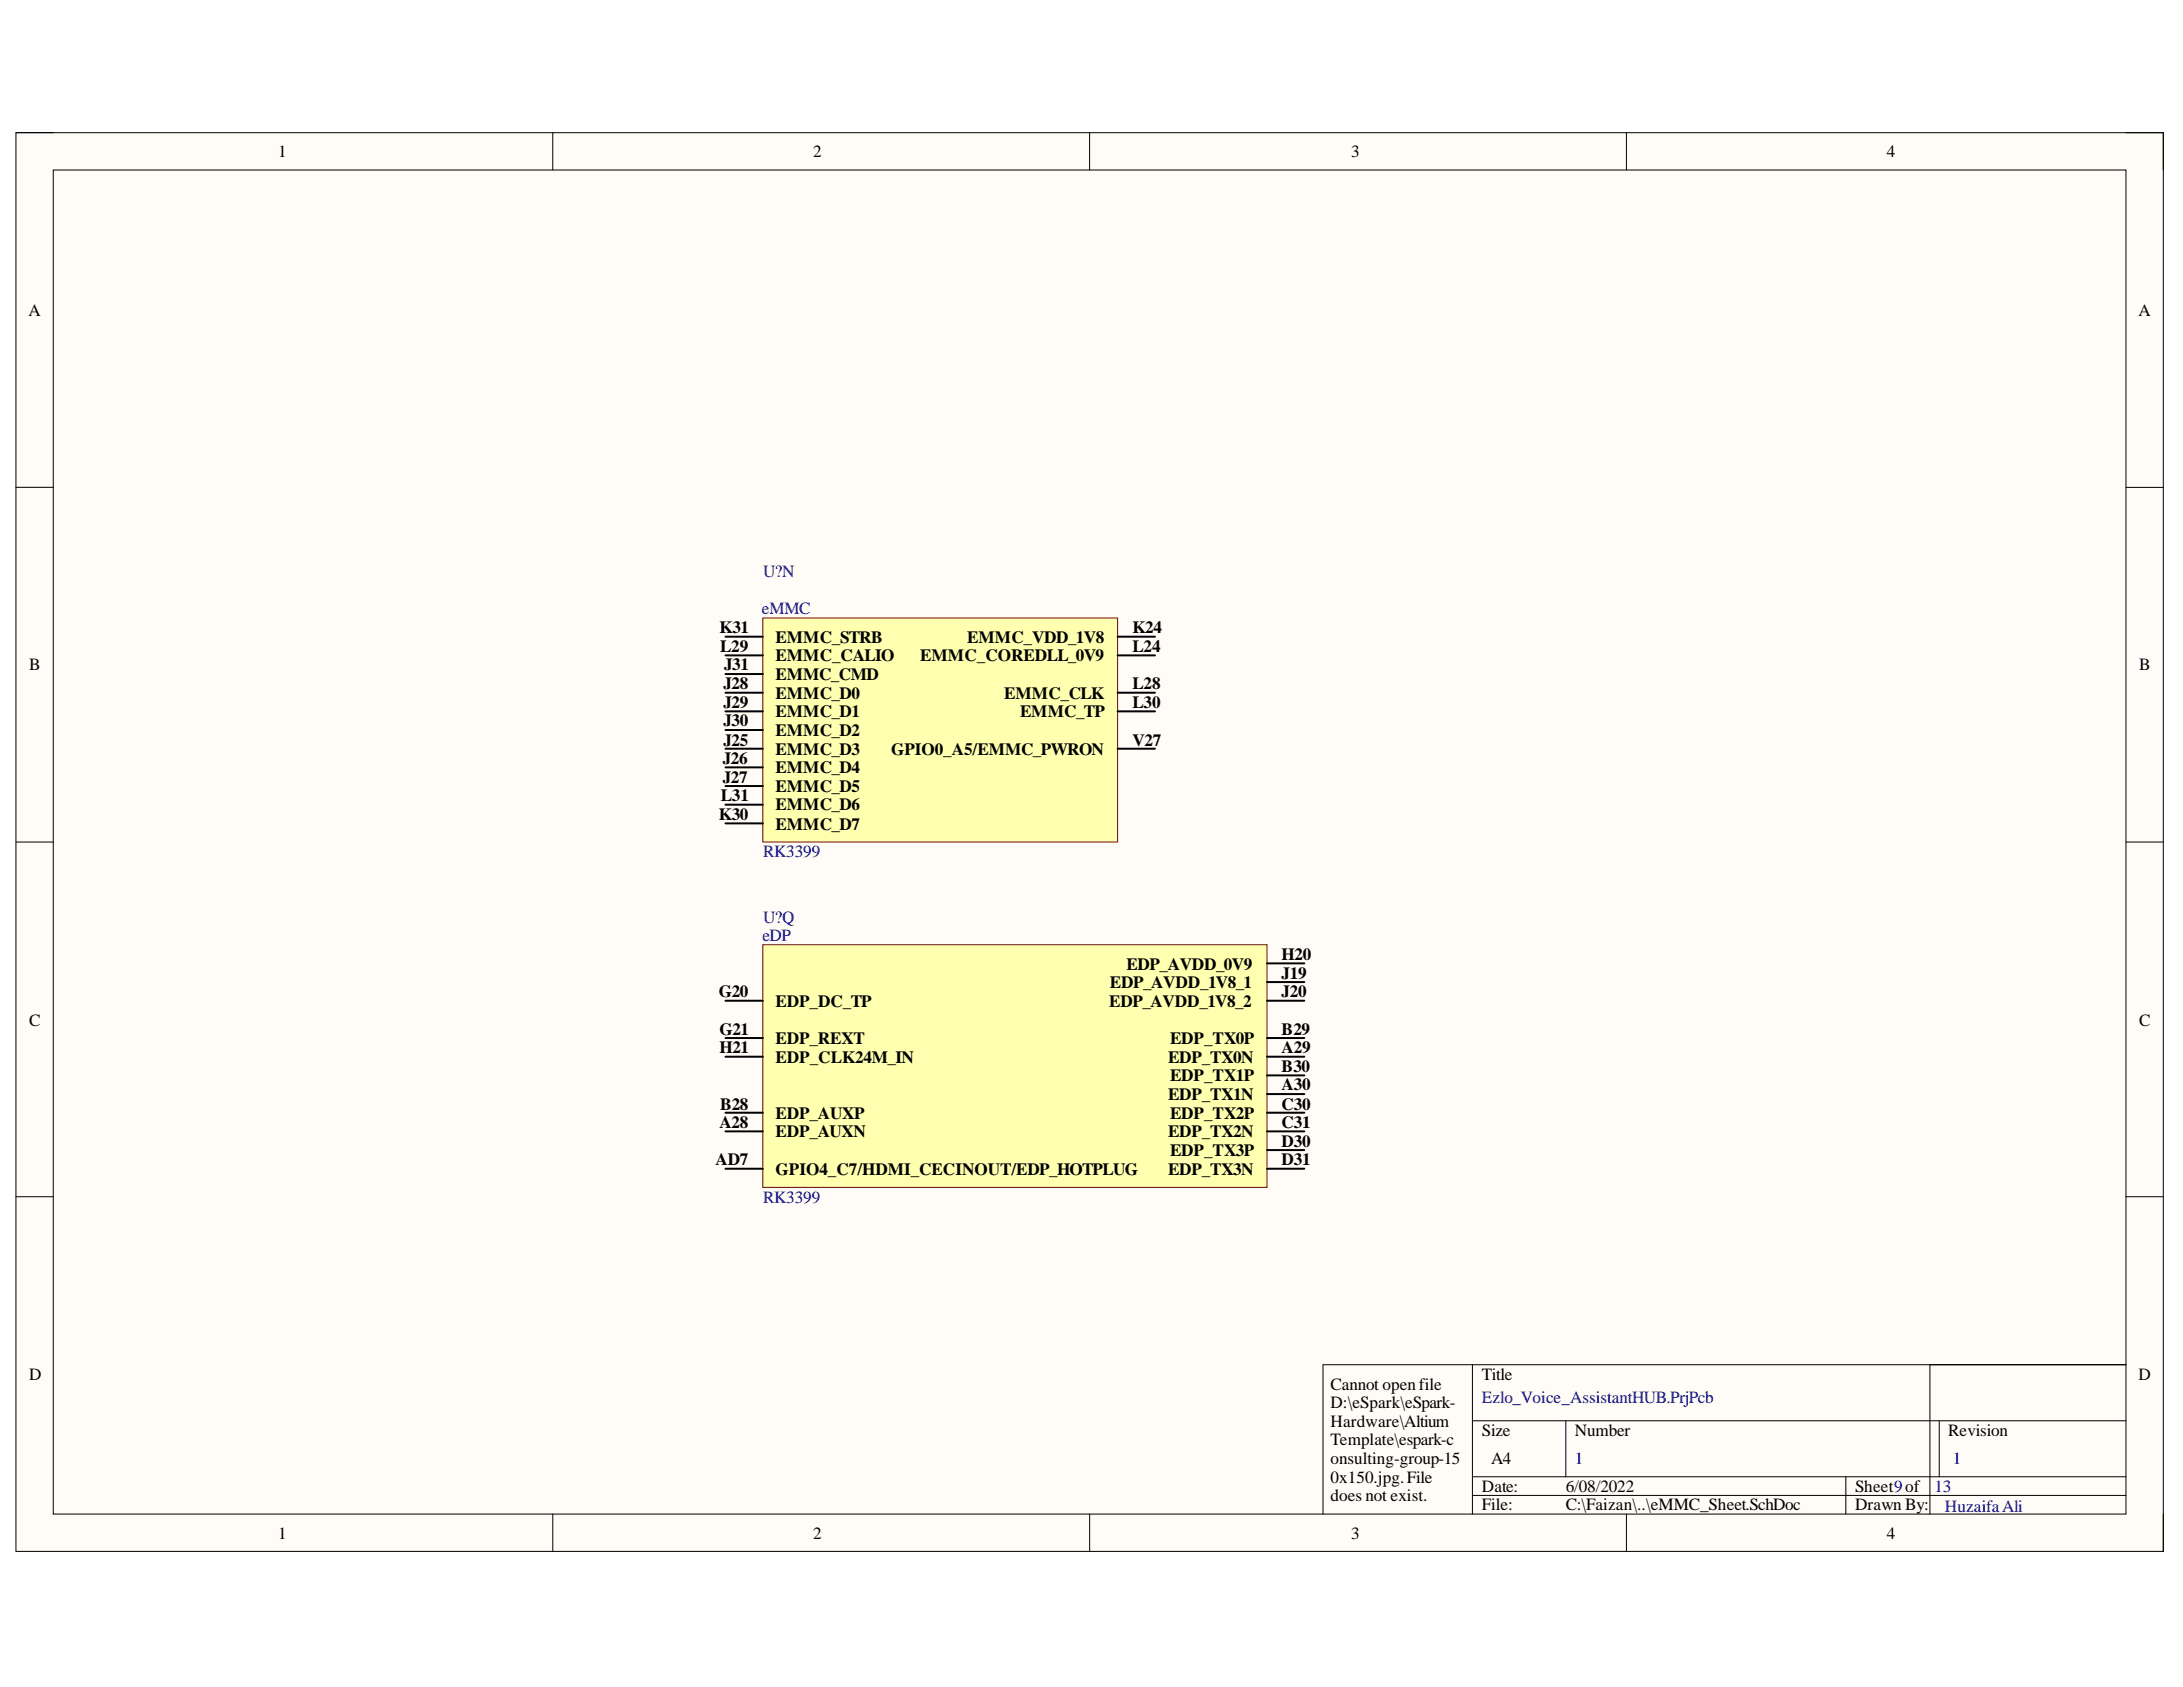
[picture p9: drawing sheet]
<svg xmlns="http://www.w3.org/2000/svg" width="279mm" height="216mm" viewBox="0 0 279 216" stroke-linecap="round" stroke-linejoin="round" font-family="sans-serif">
<defs><g id="words">
<g font-size="2.2">
<text x="35.6" y="20.1">1</text>
<text x="104.1" y="20.1">2</text>
<text x="172.9" y="20.1">3</text>
<text x="241.5" y="20.1">4</text>
<text x="3.6" y="40.4">A</text>
<text x="273.7" y="40.4">A</text>
<text x="92.1" y="81.1">K31</text>
<text x="92.2" y="83.4">L29</text>
<text x="99.3" y="82.2">EMMC_STRB</text>
<text x="123.8" y="82.2">EMMC_VDD_1V8</text>
<text x="144.9" y="81.1">K24</text>
<text x="144.9" y="83.4">L24</text>
<text x="3.7" y="85.8">B</text>
<text x="92.6" y="88.2">J28</text>
<text x="92.7" y="85.8">J31</text>
<text x="99.3" y="84.6">EMMC_CALIO</text>
<text x="99.3" y="87.1">EMMC_CMD</text>
<text x="99.3" y="89.4">EMMC_D0</text>
<text x="117.8" y="84.6">EMMC_COREDLL_0V9</text>
<text x="128.5" y="89.4">EMMC_CLK</text>
<text x="144.9" y="88.2">L28</text>
<text x="273.8" y="85.8">B</text>
<text x="92.6" y="90.6">J29</text>
<text x="92.6" y="93">J30</text>
<text x="92.6" y="95.4">J25</text>
<text x="99.3" y="91.8">EMMC_D1</text>
<text x="99.3" y="94.2">EMMC_D2</text>
<text x="130.6" y="91.8">EMMC_TP</text>
<text x="144.9" y="90.6">L30</text>
<text x="144.9" y="95.4">V27</text>
<text x="92.5" y="97.8">J26</text>
<text x="92.5" y="100.2">J27</text>
<text x="99.3" y="96.6">EMMC_D3</text>
<text x="99.3" y="99">EMMC_D4</text>
<text x="99.3" y="101.3">EMMC_D5</text>
<text x="114.1" y="96.6">GPIO0_A5/EMMC_PWRON</text>
<text x="92" y="105">K30</text>
<text x="92.3" y="102.5">L31</text>
<text x="99.3" y="103.7">EMMC_D6</text>
<text x="99.3" y="106.2">EMMC_D7</text>
<text x="144.2" y="124.1">EDP_AVDD_0V9</text>
<text x="164" y="122.9">H20</text>
<text x="164" y="125.3">J19</text>
<text x="3.7" y="131.3">C</text>
<text x="92" y="127.6">G20</text>
<text x="99.3" y="128.8">EDP_DC_TP</text>
<text x="142" y="128.8">EDP_AVDD_1V8_2</text>
<text x="142.1" y="126.4">EDP_AVDD_1V8_1</text>
<text x="164" y="127.6">J20</text>
<text x="273.8" y="131.3">C</text>
<text x="92.1" y="132.4">G21</text>
<text x="92.1" y="134.8">H21</text>
<text x="99.3" y="133.6">EDP_REXT</text>
<text x="99.3" y="136">EDP_CLK24M_IN</text>
<text x="149.5" y="136">EDP_TX0N</text>
<text x="149.7" y="133.6">EDP_TX0P</text>
<text x="164" y="132.4">B29</text>
<text x="164" y="134.8">A29</text>
<text x="164" y="137.2">B30</text>
<text x="92.2" y="142">B28</text>
<text x="99.3" y="143.2">EDP_AUXP</text>
<text x="149.5" y="140.8">EDP_TX1N</text>
<text x="149.7" y="138.4">EDP_TX1P</text>
<text x="149.7" y="143.2">EDP_TX2P</text>
<text x="164" y="139.5">A30</text>
<text x="164" y="142">C30</text>
<text x="91.6" y="149.1">AD7</text>
<text x="92.1" y="144.4">A28</text>
<text x="99.3" y="145.5">EDP_AUXN</text>
<text x="149.5" y="145.5">EDP_TX2N</text>
<text x="149.7" y="147.9">EDP_TX3P</text>
<text x="164" y="144.4">C31</text>
<text x="164" y="146.7">D30</text>
<text x="164" y="149.1">D31</text>
<text x="99.3" y="150.4">GPIO4_C7/HDMI_CECINOUT/EDP_HOTPLUG</text>
<text x="149.5" y="150.4">EDP_TX3N</text>
<text x="3.7" y="176.7">D</text>
<text x="170.3" y="177.8">Cannot openfile</text>
<text x="189.7" y="176.7">Title</text>
<text x="273.7" y="176.7">D</text>
<text x="170.3" y="180.2">D:\eSpark\eSpark-</text>
<text x="170.3" y="182.6">Hardware\Altium</text>
<text x="170.3" y="184.9">Template\espark-c</text>
<text x="189.7" y="183.8">Size</text>
<text x="201.6" y="183.8">Number</text>
<text x="249.4" y="183.8">Revision</text>
<text x="170.3" y="187.4">onsulting-group-15</text>
<text x="170.3" y="189.8">0x150.jpg.File</text>
<text x="189.7" y="190.9">Date:</text>
<text x="190.8" y="187.4">A4</text>
<text x="200.4" y="190.9">6/08/2022</text>
<text x="237.4" y="190.9">Sheet9of</text>
<text x="35.6" y="196.9">1</text>
<text x="104.1" y="196.9">2</text>
<text x="170.3" y="192.1">does not exist.</text>
<text x="172.9" y="196.9">3</text>
<text x="189.7" y="193.3">File:</text>
<text x="200.4" y="193.3">C:\Faizan\..\eMMC_Sheet.SchDoc</text>
<text x="237.4" y="193.3">Drawn By:</text>
<text x="241.5" y="196.9">4</text>
</g>
<g font-size="2.2" fill="#000080">
<text x="97.7" y="73.9">U?N</text>
<text x="97.5" y="78.6">eMMC</text>
<text x="97.7" y="109.7">RK3399</text>
<text x="97.7" y="118.1">U?Q</text>
<text x="97.6" y="120.4">eDP</text>
<text x="97.7" y="153.9">RK3399</text>
<text x="189.7" y="179.6">Ezlo_Voice_AssistantHUB.PrjPcb</text>
<text x="201.6" y="187.4">1</text>
<text x="247.6" y="190.9">13</text>
<text x="249.9" y="187.4">1</text>
<text x="248.9" y="193.6">Huzaifa Ali</text>
</g>
</g></defs>
<path d="M2 17h274.9v181.5h-274.9z" fill-rule="evenodd" fill="#fffcf8"/>
<path d="M2 17h274.9v181.5h-274.9z" fill="none" stroke="#000" stroke-width=".13"/>
<path d="M6.8 21.8h265.3v172h-265.3z" fill-rule="evenodd" fill="#fffcf8"/>
<g fill="none" stroke="#000" stroke-width=".13">
<path d="M2 17h4.8M70.7 17v4.8M139.5 17v4.8M208.2 17v4.8M272.1 17h4.8v4.8M6.8 21.8h265.3v172h-265.3zM2 62.4h4.8M272.1 62.4h4.8M2 107.8h4.8M272.1 107.8h4.8M2 153.2h4.8M272.1 153.2h4.8"/>
<path d="M188.5 174.7v19.1M247 174.7v19.1M272.1 174.7h-102.8v19.1M70.8 193.8v4.7M139.5 193.8v4.7M188.5 181.8h83.6M188.5 189h83.6M188.5 191.4h83.6M200.4 181.8v7.2M208.2 193.8v4.7M236.2 189v4.8M248.2 181.8v7.2"/>
<path d="M276.9 193.8v4.7"/>
</g>
<path d="M97.6 79.1h45.4v28.7h-45.4z" fill-rule="evenodd" fill="#ffffb0"/>
<path d="M97.6 79.1h45.4v28.7h-45.4z" fill="none" stroke="#800000" stroke-width=".13"/>
<g fill="none" stroke="#000" stroke-width=".25">
<path d="M92.9 81.5h4.7M92.9 83.9h4.7M92.9 86.3h4.7M92.9 88.7h4.7M92.9 91h4.7M92.9 93.4h4.7M92.9 95.8h4.7M92.9 98.2h4.7M143 81.5h4.8M143 83.9h4.8M143 88.7h4.8M143 91h4.8"/>
<path d="M143 95.8h4.8M92.9 100.6h4.7M92.9 103h4.7M92.9 105.4h4.7"/>
</g>
<path d="M97.6 120.9h64.6v31.1h-64.6z" fill-rule="evenodd" fill="#ffffb0"/>
<path d="M97.6 120.9h64.6v31.1h-64.6z" fill="none" stroke="#800000" stroke-width=".13"/>
<g fill="none" stroke="#000" stroke-width=".25">
<path d="M92.9 128.1h4.7M92.9 132.8h4.7M92.9 135.2h4.7M162.2 128.1h4.7M162.2 132.8h4.7M162.2 135.2h4.7M162.2 123.3h4.7M162.2 125.7h4.7M162.2 137.6h4.7M92.9 142.4h4.7M92.9 144.8h4.7M92.9 149.6h4.7"/>
<path d="M162.2 142.4h4.7M162.2 144.8h4.7M162.2 149.6h4.7M162.2 140h4.7M162.2 147.2h4.7"/>
</g>
<use href="#words"/>
</svg>
